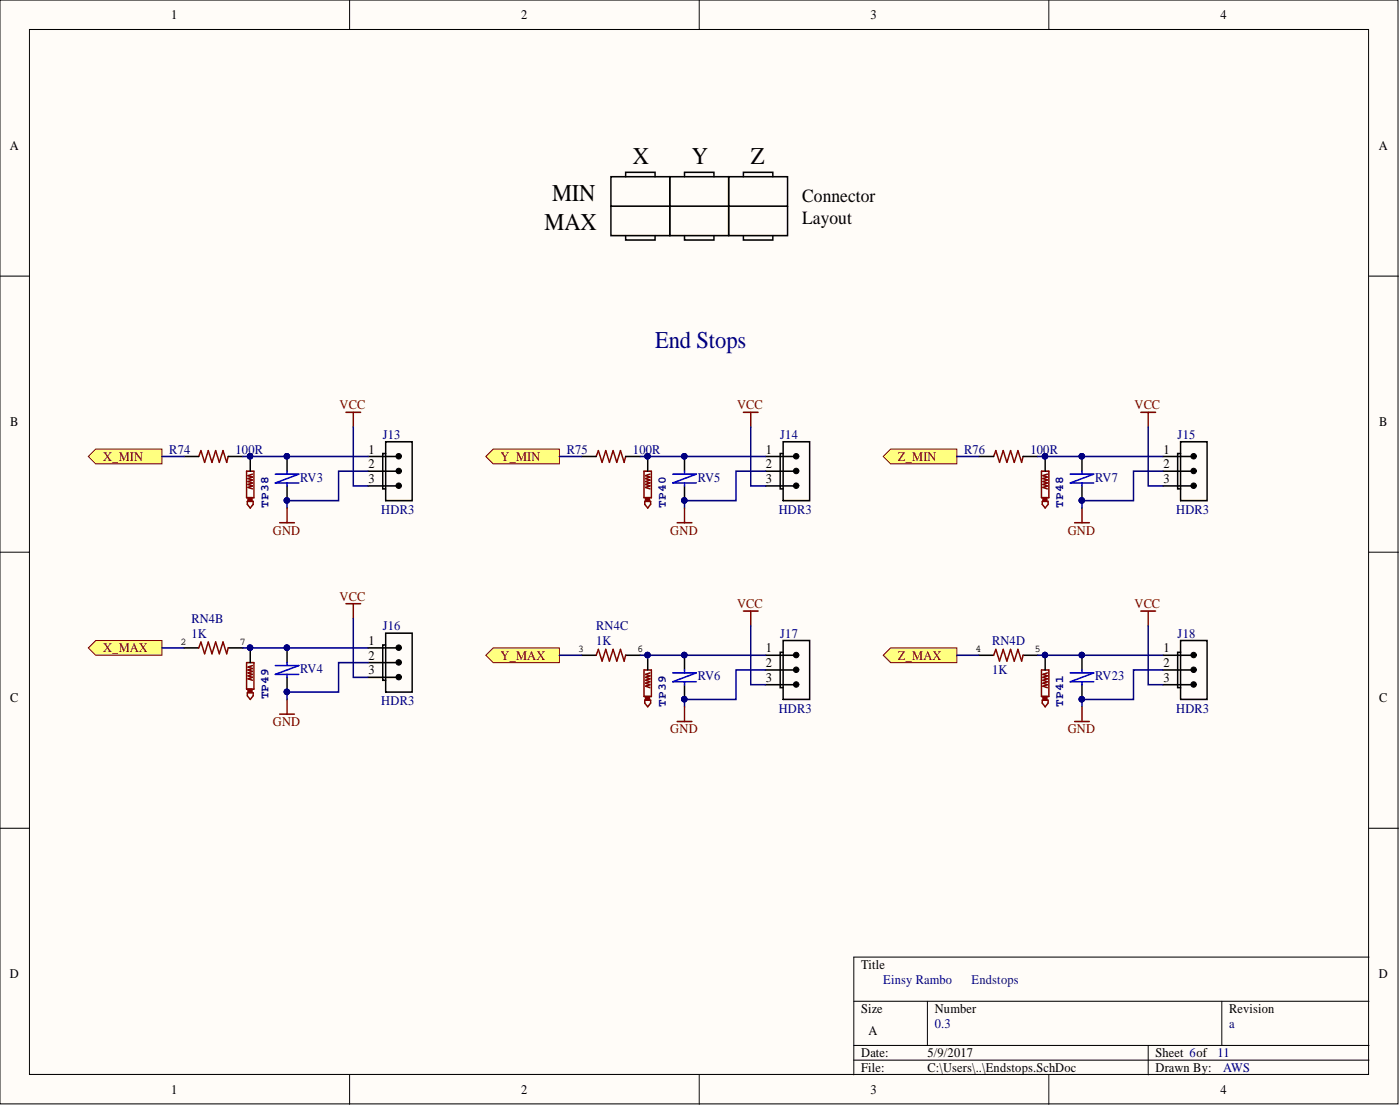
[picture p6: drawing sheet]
<svg xmlns="http://www.w3.org/2000/svg" width="241mm" height="190mm" viewBox="0 0 241 190" stroke-linecap="round" stroke-linejoin="round" font-family="sans-serif">
<defs><g id="words">
<g font-size="4.1">
<text x="109.1" y="28.2">X</text>
<text x="119.2" y="28.2">Y</text>
<text x="129.4" y="28.2">Z</text>
<text x="95.1" y="34.6">MIN</text>
<text x="93.9" y="39.7">MAX</text>
</g>
<text font-size="4.1" fill="#000080" x="112.9" y="59.9">End Stops</text>
<g font-size="3.2">
<text x="138.3" y="34.8">Connector</text>
<text x="138.3" y="38.6">Layout</text>
</g>
<g font-size="2.3">
<text x="29.5" y="3.3">1</text>
<text x="89.8" y="3.3">2</text>
<text x="150" y="3.3">3</text>
<text x="210.3" y="3.3">4</text>
<text x="1.7" y="25.8">A</text>
<text x="237.7" y="25.8">A</text>
<text x="1.8" y="73.4">B</text>
<text x="237.7" y="73.4">B</text>
<text x="63.5" y="78.1">1</text>
<text x="63.5" y="80.7">2</text>
<text x="63.5" y="83.2">3</text>
<text x="132" y="78.1">1</text>
<text x="132" y="80.7">2</text>
<text x="132" y="83.2">3</text>
<text x="200.5" y="78.1">1</text>
<text x="200.5" y="80.7">2</text>
<text x="200.5" y="83.2">3</text>
<text x="63.5" y="111.1">1</text>
<text x="63.5" y="113.6">2</text>
<text x="132" y="112.4">1</text>
<text x="200.5" y="112.4">1</text>
<text x="63.5" y="116.2">3</text>
<text x="132" y="114.9">2</text>
<text x="132" y="117.4">3</text>
<text x="200.5" y="114.9">2</text>
<text x="200.5" y="117.4">3</text>
<text x="1.8" y="120.9">C</text>
<text x="237.7" y="120.9">C</text>
<text x="148.4" y="166.9">Title</text>
<text x="1.7" y="168.5">D</text>
<text x="237.7" y="168.5">D</text>
<text x="148.4" y="174.5">Size</text>
<text x="149.7" y="178.3">A</text>
<text x="161.1" y="174.5">Number</text>
<text x="211.9" y="174.5">Revision</text>
<text x="148.4" y="182.1">Date:</text>
<text x="148.4" y="184.6">File:</text>
<text x="159.8" y="182.1">5/9/2017</text>
<text x="159.8" y="184.6">C:\Users\..\Endstops.SchDoc</text>
<text x="199.2" y="182.1">Sheet 6of</text>
<text x="199.2" y="184.6">Drawn By:</text>
<text x="29.5" y="188.4">1</text>
<text x="89.8" y="188.4">2</text>
<text x="150" y="188.4">3</text>
<text x="210.3" y="188.4">4</text>
</g>
<g font-size="2.3" fill="#800000">
<text x="58.5" y="70.5">VCC</text>
<text x="127" y="70.5">VCC</text>
<text x="195.5" y="70.5">VCC</text>
<text x="17.8" y="79.4">X_MIN</text>
<text x="86.3" y="79.4">Y_MIN</text>
<text x="154.8" y="79.4">Z_MIN</text>
<text x="47" y="92.1">GND</text>
<text x="115.5" y="92.1">GND</text>
<text x="184" y="92.1">GND</text>
<text x="58.5" y="103.5">VCC</text>
<text x="127" y="104.7">VCC</text>
<text x="195.5" y="104.7">VCC</text>
<text x="17.8" y="112.4">X_MAX</text>
<text x="86.3" y="113.6">Y_MAX</text>
<text x="154.8" y="113.6">Z_MAX</text>
<text x="47" y="125">GND</text>
<text x="115.5" y="126.3">GND</text>
<text x="184" y="126.3">GND</text>
</g>
<g font-size="2.3" fill="#000080">
<text x="66" y="75.6">J13</text>
<text x="134.5" y="75.6">J14</text>
<text x="203" y="75.6">J15</text>
<text x="29.2" y="78.1">R74</text>
<text x="40.6" y="78.1">100R</text>
<text x="51.8" y="82.9">RV3</text>
<text x="97.7" y="78.1">R75</text>
<text x="109.1" y="78.1">100R</text>
<text x="120.3" y="82.9">RV5</text>
<text x="166.2" y="78.1">R76</text>
<text x="177.6" y="78.1">100R</text>
<text x="188.8" y="82.9">RV7</text>
<text x="65.7" y="88.5">HDR3</text>
<text x="134.2" y="88.5">HDR3</text>
<text x="202.7" y="88.5">HDR3</text>
<text x="33" y="107.3">RN4B</text>
<text x="33" y="109.8">1K</text>
<text x="66" y="108.6">J16</text>
<text x="102.8" y="108.6">RN4C</text>
<text x="102.8" y="111.1">1K</text>
<text x="134.5" y="109.8">J17</text>
<text x="171" y="111.1">RN4D</text>
<text x="203" y="109.8">J18</text>
<text x="51.8" y="115.9">RV4</text>
<text x="120.3" y="117.2">RV6</text>
<text x="171" y="116.2">1K</text>
<text x="188.8" y="117.2">RV23</text>
<text x="65.7" y="121.5">HDR3</text>
<text x="134.2" y="122.8">HDR3</text>
<text x="202.7" y="122.8">HDR3</text>
<text x="152.2" y="169.4">Einsy Rambo</text>
<text x="161.1" y="177">0.3</text>
<text x="211.9" y="177">a</text>
<text x="209.8" y="182.1">11</text>
<text x="210.8" y="184.6">AWS</text>
</g>
<text font-size="2.3" fill="#11037f" x="167.5" y="169.4">Endstops</text>
<g font-size="2.1" fill="#000080">
<text x="46.3" y="87.5" transform="rotate(-90 46.3 87.5)">TP38</text>
<text x="114.8" y="87.5" transform="rotate(-90 114.8 87.5)">TP40</text>
<text x="183.3" y="87.5" transform="rotate(-90 183.3 87.5)">TP48</text>
<text x="46.3" y="120.5" transform="rotate(-90 46.3 120.5)">TP49</text>
<text x="114.8" y="121.7" transform="rotate(-90 114.8 121.7)">TP39</text>
<text x="183.3" y="121.7" transform="rotate(-90 183.3 121.7)">TP41</text>
</g>
<g font-size="1.8">
<text x="31.1" y="111.1">2</text>
<text x="41.4" y="111.1">7</text>
<text x="99.6" y="112.4">3</text>
<text x="109.9" y="112.4">6</text>
<text x="168.1" y="112.4">4</text>
<text x="178.4" y="112.4">5</text>
</g>
</g></defs>
<g fill="#fffcf8" stroke="#000" stroke-width=".17">
<path d="M0 0h241v190.1h-241z"/>
<path d="M5.1 5.1h230.8v180h-230.8z"/>
</g>
<g fill="none" stroke="#000" stroke-width=".17">
<path d="M60.3 0v5.1M120.5 0v5.1M180.8 0v5.1M0 47.6h5.1M236 47.6h5M0 95.1h5.1M236 95.1h5M0 142.7h5.1M236 142.7h5M147.2 172.5h88.8M159.8 172.5v7.6M210.6 172.5v7.6"/>
<path d="M236 164.9h-88.8v20.2M60.3 185.1v5.1M120.5 185.1v5.1M147.2 180.1h88.8M147.2 182.6h88.8M180.8 185.1v5.1M197.9 180.1v5"/>
</g>
<g fill="none" stroke="#800000" stroke-width=".26">
<path d="M59.6 71h2.6M60.9 71v2.6M128.1 71h2.6M129.4 71v2.6M196.6 71h2.6M197.9 71v2.6M42.5 81.2h1.3v4.5h-1.3zM42.6 86.4h1v.5l-.5 .6-.5-.6zM43.5 81.7l-.7 .2 .7 .3-.7 .2 .7 .3-.7 .2 .7 .3-.7 .2 .7 .3-.7 .3 .7 .2M48.2 90h2.5M49.5 87.5v2.5M111 81.2h1.3v4.5h-1.3z"/>
<path d="M111.1 86.4h1v.5l-.5 .6-.5-.6zM112 81.7l-.7 .2 .7 .3-.7 .2 .7 .3-.7 .2 .7 .3-.7 .2 .7 .3-.7 .3 .7 .2M116.7 90h2.5M118 87.5v2.5M179.5 81.2h1.3v4.5h-1.3zM179.6 86.4h1v.5l-.5 .6-.5-.6zM180.5 81.7l-.7 .2 .7 .3-.7 .2 .7 .3-.7 .2 .7 .3-.7 .2 .7 .3-.7 .3 .7 .2M185.2 90h2.6M186.5 87.5v2.5M34.3 111.6l.3-1 .7 2 .6-2 .6 2 .7-2 .6 2 .6-2 .7 2 .2-1M42.5 114.1h1.3v4.6h-1.3zM42.6 119.3h1v.5l-.5 .7-.5-.7z"/>
<path d="M43.5 114.6l-.7 .3 .7 .2-.7 .3 .7 .3-.7 .2 .7 .3-.7 .2 .7 .3-.7 .2 .7 .3M59.6 104h2.6M60.9 104v2.5M102.8 112.9l.3-1.1 .7 2.1 .6-2.1 .6 2.1 .7-2.1 .6 2.1 .6-2.1 .7 2.1 .2-1M111 115.4h1.3v4.6h-1.3zM112 115.9l-.7 .3 .7 .2-.7 .3 .7 .2-.7 .3 .7 .2-.7 .3 .7 .2-.7 .3 .7 .2M128.1 105.3h2.6M129.4 105.3v2.5M171.3 112.9l.3-1.1 .7 2.1 .6-2.1 .6 2.1 .7-2.1 .6 2.1 .6-2.1 .7 2.1 .2-1M179.5 115.4h1.3v4.6h-1.3zM180.5 115.9l-.7 .3 .7 .2-.7 .3 .7 .2-.7 .3 .7 .2-.7 .3 .7 .2-.7 .3 .7 .2M196.6 105.3h2.6"/>
<path d="M197.9 105.3v2.5M48.2 123h2.5M49.5 120.5v2.5M111.1 120.6h1v.5l-.5 .6-.5-.6zM116.7 124.3h2.5M118 121.7v2.6M179.6 120.6h1v.5l-.5 .6-.5-.6zM185.2 124.3h2.6M186.5 121.7v2.6"/>
</g>
<g fill="#800000" stroke="#800000" stroke-width=".26">
<path d="M42.8 85.7h.6v.6h-.6z"/>
<path d="M111.3 85.7h.6v.6h-.6z"/>
<path d="M179.8 85.7h.6v.6h-.6z"/>
<path d="M111.3 120h.6v.5h-.6z"/>
<path d="M179.8 120h.6v.5h-.6z"/>
<path d="M42.8 118.7h.6v.6h-.6z"/>
</g>
<g fill="none" stroke="#000" stroke-width=".26">
<path d="M105.3 30.4h10.1v5.1h-10.1zM105.3 35.5v5.1h10.1v-5.1v5.1h10.2v-5.1v5.1h10.1v-5.1M107.8 30.4v-.7h5.1v.7M115.4 30.4h10.2v5.1h-10.2zM118 30.4v-.7h5.1v.7M125.6 30.4h10.1v5.1h-10.1zM128.1 30.4v-.7h5.1v.7M107.8 40.6v.7h5.1v-.7M118 40.6v.7h5.1v-.7M128.1 40.6v.7h5.1v-.7M43.1 78.6v2.6M49.5 78.6v2.6"/>
<path d="M63.4 78.6h5.4M66.5 76.1h4.5v10.1h-4.5zM66.5 78.1h-.5v6.1h.5M111.6 78.6v2.6M118 78.6v2.6M131.9 78.6h5.4M135 76.1h4.5v10.1h-4.5zM135 78.1h-.5v6.1h.5M180.1 78.6v2.6M186.5 78.6v2.6M200.4 78.6h5.4M203.5 76.1h4.6v10.1h-4.6z"/>
<path d="M203.5 78.1h-.5v6.1h.5M49.5 83.7v2.5M63.4 81.2h5.4M63.4 83.7h5.4M118 83.7v2.5M131.9 81.2h5.4M131.9 83.7h5.4M186.5 83.7v2.5M200.4 81.2h5.4M200.4 83.7h5.4M31.7 111.6h2.6M39.3 111.6h2.6"/>
<path d="M43.1 111.6v2.5M49.5 111.6v2.5M49.5 116.7v2.5M63.4 111.6h5.4M63.4 114.1h5.4M63.4 116.7h5.4M66.5 109.1h4.5v10.1h-4.5zM66.5 111.1h-.5v6.1h.5M100.2 112.9h2.6M107.8 112.9h2.6M111.6 112.9v2.5M118 112.9v2.5"/>
<path d="M118 117.9v2.6M131.9 112.9h5.4M131.9 115.4h5.4M131.9 117.9h5.4M135 110.3h4.5v10.2h-4.5zM135 112.4h-.5v6h.5M168.7 112.9h2.6M176.3 112.9h2.6M180.1 112.9v2.5M186.5 112.9v2.5M186.5 117.9v2.6M200.4 112.9h5.4"/>
<path d="M200.4 115.4h5.4M200.4 117.9h5.4M203.5 110.3h4.6v10.2h-4.6zM203.5 112.4h-.5v6h.5"/>
</g>
<g fill="#000080" stroke="#000080" stroke-width=".17">
<circle cx="43.1" cy="78.6" r=".47"/>
<circle cx="111.6" cy="78.6" r=".47"/>
<circle cx="180.1" cy="78.6" r=".47"/>
<circle cx="111.6" cy="112.8" r=".47"/>
<circle cx="180.1" cy="112.8" r=".47"/>
<circle cx="43.1" cy="111.6" r=".47"/>
<circle cx="49.4" cy="119.2" r=".47"/>
<circle cx="49.4" cy="111.6" r=".47"/>
<circle cx="117.9" cy="120.4" r=".47"/>
<circle cx="117.9" cy="112.8" r=".47"/>
<circle cx="49.4" cy="86.2" r=".47"/>
<circle cx="49.4" cy="78.6" r=".47"/>
<circle cx="117.9" cy="86.2" r=".47"/>
<circle cx="117.9" cy="78.6" r=".47"/>
<circle cx="186.4" cy="86.2" r=".47"/>
<circle cx="186.4" cy="78.6" r=".47"/>
<circle cx="186.4" cy="112.8" r=".47"/>
<circle cx="186.4" cy="120.4" r=".47"/>
</g>
<g fill="none" stroke="#00f" stroke-width=".26">
<path d="M47.4 81.7h4.1l-4.1 1.5h4.1M49.5 81.2v.5M49.5 83.2v.5M116 81.7h4l-4 1.5h4M118 81.2v.5M118 83.2v.5M184.5 81.7h4l-4 1.5h4M186.5 81.2v.5M186.5 83.2v.5M47.4 114.6h4.1l-4.1 1.6h4.1M49.5 114.1v.5M49.5 116.2v.5"/>
<path d="M116 115.9h4l-4 1.5h4M118 115.4v.5M118 117.4v.5M184.5 115.9h4l-4 1.5h4M186.5 115.4v.5M186.5 117.4v.5"/>
</g>
<g fill="#000" stroke="#000" stroke-width=".17">
<circle cx="68.7" cy="78.6" r=".47"/>
<circle cx="137.2" cy="78.6" r=".47"/>
<circle cx="205.7" cy="78.6" r=".47"/>
<circle cx="68.7" cy="81.1" r=".47"/>
<circle cx="68.7" cy="83.7" r=".47"/>
<circle cx="137.2" cy="81.1" r=".47"/>
<circle cx="137.2" cy="83.7" r=".47"/>
<circle cx="205.7" cy="81.1" r=".47"/>
<circle cx="205.7" cy="83.7" r=".47"/>
<circle cx="68.7" cy="114.1" r=".47"/>
<circle cx="68.7" cy="111.6" r=".47"/>
<circle cx="68.7" cy="116.6" r=".47"/>
<circle cx="137.2" cy="117.9" r=".47"/>
<circle cx="137.2" cy="115.4" r=".47"/>
<circle cx="137.2" cy="112.8" r=".47"/>
<circle cx="205.7" cy="117.9" r=".47"/>
<circle cx="205.7" cy="115.4" r=".47"/>
<circle cx="205.7" cy="112.8" r=".47"/>
</g>
<path d="M60.9 73.6v10.1h2.5M129.4 73.6v10.1h2.5M197.9 73.6v10.1h2.5M63.4 81.2h-5v5h-8.9v1.3M131.9 81.2h-5v5h-8.9v1.3M200.4 81.2h-5v5h-8.9v1.3M60.9 106.5v10.2h2.5M63.4 114.1h-5v5.1h-8.9v1.3M129.4 107.8v10.1h2.5M131.9 115.4h-5v5.1h-8.9v1.2M197.9 107.8v10.1h2.5M200.4 115.4h-5v5.1h-8.9v1.2" fill="none" stroke="#000080" stroke-width=".26"/>
<g fill="#ffff80" stroke="#800000" stroke-width=".17">
<path d="M15.2 111.6l1.3-1.3h11.4v2.6h-11.4z" fill-rule="evenodd"/>
<path d="M15.2 78.6l1.3-1.2h11.4v2.5h-11.4z" fill-rule="evenodd"/>
<path d="M83.7 78.6l1.3-1.2h11.4v2.5h-11.4z" fill-rule="evenodd"/>
<path d="M152.2 78.6l1.3-1.2h11.4v2.5h-11.4z" fill-rule="evenodd"/>
<path d="M83.7 112.9l1.3-1.3h11.4v2.5h-11.4z" fill-rule="evenodd"/>
<path d="M152.2 112.9l1.3-1.3h11.4v2.5h-11.4z" fill-rule="evenodd"/>
</g>
<path d="M34.3 78.6l.3-1 .7 2 .6-2 .6 2 .7-2 .6 2 .6-2 .7 2 .2-1M102.8 78.6l.3-1 .7 2 .6-2 .6 2 .7-2 .6 2 .6-2 .7 2 .2-1M171.3 78.6l.3-1 .7 2 .6-2 .6 2 .7-2 .6 2 .6-2 .7 2 .2-1" fill="none" stroke="#800000" stroke-width=".26"/>
<path d="M31.7 78.6h2.6M39.3 78.6h2.6M100.2 78.6h2.6M107.8 78.6h2.6M168.7 78.6h2.6M176.3 78.6h2.6" fill="none" stroke="#000" stroke-width=".26"/>
<path d="M27.9 78.6h3.8M41.9 78.6h21.5M96.4 78.6h3.8M110.4 78.6h21.5M164.9 78.6h3.8M178.9 78.6h21.5M27.9 111.6h3.8M41.9 111.6h21.5M96.4 112.9h3.8M110.4 112.9h21.5M164.9 112.9h3.8M178.9 112.9h21.5" fill="none" stroke="#000080" stroke-width=".26"/>
<g fill="#000080" stroke="#000080" stroke-width=".17">
<circle cx="43.1" cy="78.6" r=".47"/>
<circle cx="49.4" cy="78.6" r=".47"/>
<circle cx="43.1" cy="111.6" r=".47"/>
<circle cx="49.4" cy="111.6" r=".47"/>
<circle cx="180.1" cy="78.6" r=".47"/>
<circle cx="186.4" cy="78.6" r=".47"/>
<circle cx="186.4" cy="112.8" r=".47"/>
<circle cx="180.1" cy="112.8" r=".47"/>
<circle cx="117.9" cy="112.8" r=".47"/>
<circle cx="111.6" cy="112.8" r=".47"/>
<circle cx="111.6" cy="78.6" r=".47"/>
<circle cx="117.9" cy="78.6" r=".47"/>
</g>
<use href="#words"/>
</svg>
